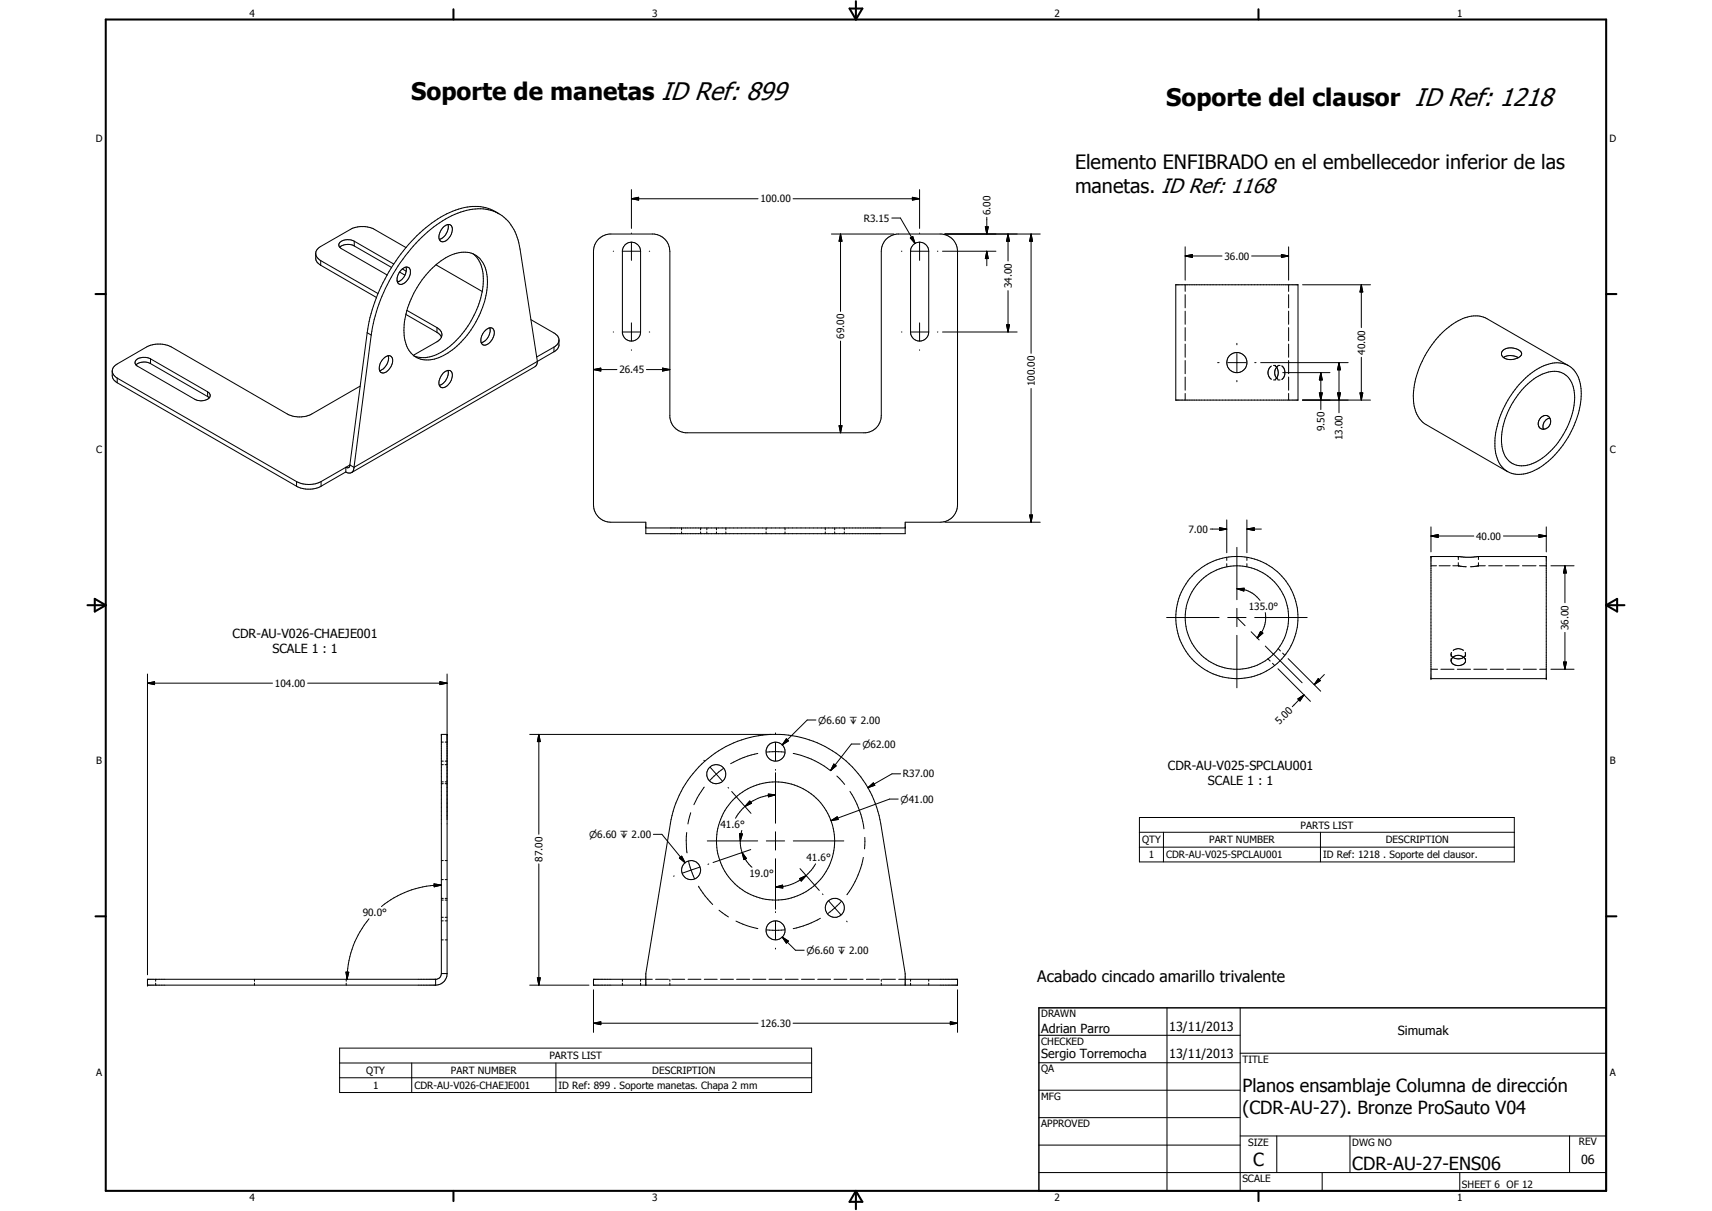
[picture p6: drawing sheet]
<svg xmlns="http://www.w3.org/2000/svg" width="594mm" height="420mm" viewBox="0 0 594 420" stroke-linecap="round" stroke-linejoin="round" font-family="sans-serif">
<defs><g id="words">
<g font-size="8.4">
<text x="142.7" y="34.7">Soporte de manetas ID Ref: 899</text>
<text x="404.7" y="36.8">Soporte del clausor ID Ref: 1218</text>
</g>
<g font-size="6.9">
<text x="373" y="58.6">Elemento ENFIBRADO en el embellecedor inferior de las</text>
<text x="373" y="66.8">manetas. ID Ref: 1168</text>
</g>
<g font-size="6.3">
<text x="431.1" y="379">Planos ensamblaje Columna de dirección</text>
<text x="431.1" y="386.5">(CDR-AU-27). Bronze ProSauto V04</text>
<text x="434.8" y="404.7">C</text>
<text x="469.2" y="406">CDR-AU-27-ENS06</text>
</g>
<text font-size="5.5" x="360" y="340.9">Acabado cincado amarillo trivalente</text>
<g font-size="4.4">
<text x="80.7" y="221.2">CDR-AU-V026-CHAEJE001</text>
<text x="94.5" y="226.4">SCALE 1 : 1</text>
<text x="405.2" y="267">CDR-AU-V025-SPCLAU001</text>
<text x="419.2" y="272.2">SCALE 1 : 1</text>
<text x="361.3" y="358.4">Adrian Parro</text>
<text x="405.7" y="357.7">13/11/2013</text>
<text x="485" y="359.2">Simumak</text>
<text x="361.3" y="367.1">Sergio Torremocha</text>
<text x="405.7" y="367.2">13/11/2013</text>
<text x="548.6" y="403.9">06</text>
</g>
<g font-size="3.5">
<text x="86.6" y="5.8">4</text>
<text x="226.3" y="5.8">3</text>
<text x="365.9" y="5.8">2</text>
<text x="505.6" y="5.8">1</text>
<text x="33.3" y="49.4">D</text>
<text x="558.5" y="49.4">D</text>
<text x="263.9" y="70.2">100.00</text>
<text x="299.7" y="76.9">R3.15</text>
<text x="343.7" y="74.6" transform="rotate(-90 343.7 74.6)">6.00</text>
<text x="424.9" y="90.1">36.00</text>
<text x="351.1" y="100" transform="rotate(-90 351.1 100)">34.00</text>
<text x="293" y="117.6" transform="rotate(-90 293 117.6)">69.00</text>
<text x="473.7" y="123.1" transform="rotate(-90 473.7 123.1)">40.00</text>
<text x="214.9" y="129.5">26.45</text>
<text x="359.1" y="134" transform="rotate(-90 359.1 134)">100.00</text>
<text x="459.6" y="149.7" transform="rotate(-90 459.6 149.7)">9.50</text>
<text x="465.9" y="152.7" transform="rotate(-90 465.9 152.7)">13.00</text>
<text x="33.4" y="157.3">C</text>
<text x="558.6" y="157.3">C</text>
<text x="412.4" y="184.9">7.00</text>
<text x="512.2" y="187.3">40.00</text>
<text x="433.3" y="211.7">135.0°</text>
<text x="544.3" y="218.6" transform="rotate(-90 544.3 218.6)">36.00</text>
<text x="95.4" y="238.3">104.00</text>
<text x="444" y="251.5" transform="rotate(-45 444 251.5)">5.00</text>
<text x="33.4" y="265.2">B</text>
<text x="313.3" y="269.7">R37.00</text>
<text x="558.6" y="265.2">B</text>
<text x="250" y="287.3">41.6°</text>
<text x="451.3" y="287.5">PARTS LIST</text>
<text x="396.3" y="292.7">QTY</text>
<text x="419.6" y="292.6">PART NUMBER</text>
<text x="480.9" y="292.7">DESCRIPTION</text>
<text x="188.3" y="298.9" transform="rotate(-90 188.3 298.9)">87.00</text>
<text x="279.9" y="298.9">41.6°</text>
<text x="398.6" y="297.7">1</text>
<text x="404.6" y="297.8">CDR-AU-V025-SPCLAU001</text>
<text x="459.1" y="297.8">ID Ref: 1218 . Soporte del clausor.</text>
<text x="260" y="304.3">19.0°</text>
<text x="125.8" y="317.9">90.0°</text>
<text x="361.3" y="353">DRAWN</text>
<text x="263.9" y="356.3">126.30</text>
<text x="361.3" y="362.5">CHECKED</text>
<text x="190.7" y="367.5">PARTS LIST</text>
<text x="431.1" y="368.7">TITLE</text>
<text x="33.4" y="373.2">A</text>
<text x="127.1" y="372.7">QTY</text>
<text x="129.4" y="377.8">1</text>
<text x="143.8" y="377.8">CDR-AU-V026-CHAEJE001</text>
<text x="156.5" y="372.6">PART NUMBER</text>
<text x="193.8" y="377.8">ID Ref: 899 . Soporte manetas. Chapa 2 mm</text>
<text x="226.3" y="372.7">DESCRIPTION</text>
<text x="361.3" y="372.1">QA</text>
<text x="558.6" y="373.2">A</text>
<text x="361.3" y="381.6">MFG</text>
<text x="361.3" y="391.1">APPROVED</text>
<text x="433.1" y="397.5">SIZE</text>
<text x="469.2" y="397.5">DWG NO</text>
<text x="547.9" y="397.4">REV</text>
<text x="431.1" y="410.2">SCALE</text>
<text x="507.3" y="412.3">SHEET 6 OF 12</text>
<text x="86.6" y="416.7">4</text>
<text x="226.3" y="416.7">3</text>
<text x="365.9" y="416.7">2</text>
<text x="505.6" y="416.7">1</text>
</g>
<g font-size="3.3">
<text x="284" y="251">n6.60 x 2.00</text>
<text x="299.2" y="259.4">n62.00</text>
<text x="312.5" y="278.5">n41.00</text>
<text x="204.4" y="290.7">n6.60 x 2.00</text>
<text x="279.9" y="331">n6.60 x 2.00</text>
</g>
</g></defs>
<g fill="none" stroke="#000" stroke-width=".35">
<path d="M153.8 78.9a1.73 1.73 0 0 1 3-.2 4.3 4.3 0 0 1-3.5 5.2 2.08 2.08 0 0 1-.7-3.2zM155.4 77.9v1.7l-.8 2-1.2 1.1-1 .4M173.1 74.2a16.1 16.1 0 0 0-16-.9 44.3 44.3 0 0 0-16.2 12.6M219.1 69l2.5-.5v.9zM219.1 65.8v13.4M219.1 69h44M275.2 69h43.9M309.4 75.6h3.1l5 8.9M316.6 68.5l2.5 .5-2.5 .4zM319.1 65.8v13.4M341.9 78.7h1l-.5 2.5zM342.4 75.4v5.8"/>
<path d="M109.6 87.9a3.3 3.3 0 0 0 .7 3.3l1 .8M109.6 87.9a3.1 3.1 0 0 0 1.7 2.5M111.3 90.4v1.6M111.3 92l19.3 11.2M111.3 90.4l19.9 11.5M122.9 85.3l13 7.5M122.9 85.3a4.7 4.7 0 0 0-5 .5M122.9 83.7l13.7 7.9M122.9 83.7a4 4 0 0 0-5.3 1l.2 .9 .7 .7 15.9 9.1M122.9 83.7v1.6M137.8 97.4l.5 .3M138.7 94.4l1.8 1.1"/>
<path d="M139 93.9a1.99 1.99 0 0 1 3.2-.6 4.2 4.2 0 0 1-3.5 5.3 1.82 1.82 0 0 1-.9-2.3zM139.6 93.3l1.4 .8M140.9 85.9l-10.9-6.3a9.2 9.2 0 0 0-8.5 0l-10.2 5.9a3 3 0 0 0-1.7 2.4M140.9 85.9a60.1 60.1 0 0 0-13.5 29.5M140.9 92.7a4.5 4.5 0 0 1-3 5.1M149.3 93.8a17.9 17.9 0 0 1 11.4-6.3 7.9 7.9 0 0 1 8.2 7.7 30 30 0 0 1-7.4 21.9 21.3 21.3 0 0 1-12.2 7.7 7.6 7.6 0 0 1-8.8-6.8 28.8 28.8 0 0 1 7.4-22.7zM151.3 91.9l16 9.2M164.2 88.1a12.3 12.3 0 0 1 3.4 11.4 32.6 32.6 0 0 1-14.7 22.8 10.8 10.8 0 0 1-9.2 1.2M207.7 82.9l1.4-1 2.3-.7h15.6a6.1 6.1 0 0 1 5.4 6v57.6a5.9 5.9 0 0 0 5.4 5.4h62.6a6 6 0 0 0 5.4-6v-57a6 6 0 0 1 5.4-6h15.6a6.1 6.1 0 0 1 5.5 6v88a6 6 0 0 1-6 6h-12.2v4h-90v-4h-12.1a6.1 6.1 0 0 1-6.1-6v-88a6 6 0 0 1 1.8-4.3zM212.8 87.2h.1M215.9 87.2h6.4M219.1 80.9v.1"/>
<path d="M219.1 84v6.3M222.3 87.2v28M222.3 87.2a3.2 3.2 0 0 0-3-3.2 3.2 3.2 0 0 0-3.3 2.7v28.9a3.2 3.2 0 0 0 3.3 2.7 3.2 3.2 0 0 0 3-3.1M225.3 87.2h.2M288.5 81.2h21.7M291.7 81.2l.5 2.5h-1zM291.7 81.2v26.8M312.8 87.2h.2M315.9 82.5l.8-.5 .8 2.5zM315.9 87.2h6.4M316 87.2v28M316 87.2a3.2 3.2 0 0 1 3.1-3.2 3.2 3.2 0 0 1 3.2 3.2"/>
<path d="M319.1 80.9v.1M319.1 84v6.3M322.3 87.2v28M325.3 87.2h.2M327.1 87.2h18.5M327.9 81.2h33.1M342.4 87.2l.5 2.5h-1zM342.4 87.2v5M349.8 81.2l.5 2.5h-1zM349.8 81.2v9.4M357.8 81.2l.5 2.5h-1zM357.8 81.2v41.4"/>
<path d="M408 98.8h42.4v40h-42.4zM411.3 88.8l2.5-.5v1zM411.3 85.6v11.6M411.3 98.8v2.3M411.3 88.8h12.7M434.3 88.8h12.9M444.7 88.3l2.5 .5-2.5 .5zM447.2 85.6v11.6M447.2 98.8v2.3M452 98.8h23.6M472.4 98.8l.5 2.5h-1zM472.4 98.8v14.9"/>
<path d="M127.4 115.4l-6 45.9M127.4 115.4l1.4 .8M128.8 116.2l-6 45.9M128.8 116.2a59.4 59.4 0 0 1 24.8-39.6 20.7 20.7 0 0 1 17.6-3.4 14.3 14.3 0 0 1 8.8 11.1l6.5 41.1M140.8 109.1l10.8 6.2M141.2 107.7l10.4 6M151.6 115.3l1.6 1.6M151.6 113.7a2.6 2.6 0 0 1 1.8 2.4 2.6 2.6 0 0 1-1.8 2.5l-8.2 4.7M151.6 113.7v1.6M168.1 115a1.99 1.99 0 0 1 3.2-.7 4.2 4.2 0 0 1-3.5 5.4 2.62 2.62 0 0 1-.3-4zM170 113.7a4.6 4.6 0 0 1-3 5.2M184.2 110.9l8.5 4.9 .8 .8a4.4 4.4 0 0 1 .4 3.7l-.6 .9-1.1 .8"/>
<path d="M194 118.3l-.7 1.3-1.1 .8M212.8 115.2h.1M215.9 115.2h6.4M219.1 112v6.4M225.3 115.2h.2M291.7 118.3v31.9M312.8 115.2h.2M315.9 115.2h6.4M316 115.2a3.2 3.2 0 0 0 3.1 3.1 3.2 3.2 0 0 0 3.2-3.1M319.1 112v6.4M325.3 115.2h.2M327.1 115.2h25.9"/>
<path d="M349.3 112.7h1l-.5 2.5zM349.8 100.8v14.4M411.3 102.2v4.6M411.3 107.9v4.6M411.3 113.7v4.5M411.3 119.4v4.6M429.2 119.1v.5M447.2 102.2v4.6M447.2 107.9v4.6M447.2 113.7v4.5M447.2 119.4v4.6M38.9 128.7v1.6a3 3 0 0 0 1.8 2.5"/>
<path d="M38.9 128.7a3.1 3.1 0 0 0 1.8 2.5M38.9 128.7a3 3 0 0 1 1.8-2.4l10.2-5.9a9.6 9.6 0 0 1 8.5 0l40.3 23.2a9.3 9.3 0 0 0 8.5 0l16.8-9.7M40.7 131.2v1.6M40.7 132.8l62.2 35.9M40.7 131.2l62.2 35.9M52.2 126.2l19.8 11.4M52.2 126.2a4.6 4.6 0 0 0-5 .4M52.2 124.5a4.2 4.2 0 0 0-5.3 1v.7l.6 .7 20.4 11.8a4.5 4.5 0 0 0 4.7-.7M52.2 124.5l19.8 11.4M52.2 124.5v1.7M72 137.6l.6 .4M72 135.9a1.35 1.35 0 0 1 .6 2.1"/>
<path d="M72 135.9v1.7M133.1 124.4a1.77 1.77 0 0 1 2.9-.4 4.2 4.2 0 0 1-3.5 5.4 1.91 1.91 0 0 1-.7-2.8zM134.7 123.4a4.6 4.6 0 0 1-3 5.2M153.8 129.5a1.78 1.78 0 0 1 3-.2 4.3 4.3 0 0 1-3.5 5.2 2.08 2.08 0 0 1-.7-3.2zM155.4 128.5v1.8l-.8 1.9-1.2 1.1-1 .4M186.5 125.4l-.3 1.3-.5 .5-63.7 36.8M186.5 125.4l-63.7 36.7M192.2 120.4v1.6M192.2 122l-5.7 3.4M192.2 120.4l-6 3.5M205.9 128.2l2.6-.5v1zM205.9 128.2h8.2"/>
<path d="M219.1 121.4v.1M224.3 128.2h8.1M229.9 127.7l2.5 .5-2.5 .5zM319.1 121.4v.1M357.8 134.8v46.4M411.3 125.1v4.6M411.3 130.8v4.6M411.3 136.5v2.3M422.5 125.8h.5M426 125.8h6.4M429.2 122.6v6.4M429.2 132v.5"/>
<path d="M435.4 125.8h.5M437.5 125.8h30.3M441.2 127a2.82 2.82 0 0 0 0 4.6M441.9 126.8h.8M441.9 131.8h.8M442.5 127a3 3 0 0 1 0 4.7M443.4 126.8h.8M443.4 131.8h.8M443.5 127a2.89 2.89 0 0 0 0 4.6M444.8 127a3.1 3.1 0 0 1 0 4.7M445.1 129.3h16.4M447.2 125.1v4.6"/>
<path d="M447.2 130.8v4.6M447.2 136.5v2.3M452 138.8h23.6M457.8 136.3h1l-.5 2.5zM458.3 129.3l.5 2.5h-1zM458.3 129.3v12.8M464.1 136.3h1.1l-.6 2.5zM464.6 125.8l.6 2.5h-1.1zM464.6 125.8v17.4M471.9 136.3h1l-.5 2.5zM472.4 124v14.8M521.5 121.7a4.6 4.6 0 0 1 6.5 .9 3.2 3.2 0 0 1-3.5 2.2 2.61 2.61 0 0 1-3.4-2.5z"/>
<path d="M521.7 124.1l.3-.2a5.2 5.2 0 0 1 4.9 .2M527.9 132.6a17.5 17.5 0 0 1 13.1-6.7 8.3 8.3 0 0 1 7.5 8 30.8 30.8 0 0 1-7.5 22.3 19.9 19.9 0 0 1-13.8 8.4 8.1 8.1 0 0 1-8.2-7.2 29.8 29.8 0 0 1 6.1-21.4zM529.4 133.9a13.7 13.7 0 0 1 11.3-5 7.8 7.8 0 0 1 5.7 8.2 27.5 27.5 0 0 1-14.2 23.6 7.2 7.2 0 0 1-11-5.7 26.3 26.3 0 0 1 8.2-21.1zM544.3 126.9l-28.3-16.3a10.8 10.8 0 0 0-10.8 1.2 32.6 32.6 0 0 0-14.7 27.4 9.9 9.9 0 0 0 4.4 8.1l28.2 16.3M291.2 147.7h1l-.5 2.5zM534.6 144.9a2.01 2.01 0 0 1 2.8-.4 2.01 2.01 0 0 1 .4 2.9 2.09 2.09 0 0 1-1.8 1.6 2.09 2.09 0 0 1-2.1-1.3l-.1-1zM537.8 145.1a2.72 2.72 0 0 0-2.2 2l-.2 1.3 .2 .5M102.9 168.7a9.3 9.3 0 0 0 8.5 0M102.9 167.1a9.6 9.6 0 0 0 8.5 0M102.9 167.1v1.6M111.4 167.1v1.6M120 163.7l-8.6 5"/>
<path d="M121.4 161.3a.86 .86 0 0 1-.4 .9 .86 .86 0 0 1-1-.1v1.6M121.4 161.3l-10 5.8M121.4 161.3l1.4 .8M122.8 162.1a1.73 1.73 0 0 1-.8 1.9 1.73 1.73 0 0 1-2-.3M357.3 178.7h1l-.5 2.5zM224.1 183.2h90M236.5 183.2v.7M236.5 184.5v.7M243.1 183.2v.7M243.1 184.5v.7M245.3 183.2v.7M245.3 184.5v.7"/>
<path d="M248.6 183.2v.7M248.6 184.5v.7M251.9 183.2v.7M251.9 184.5v.7M265.8 183.2v.7M265.8 184.5v.7M272.4 183.2v.7M272.4 184.5v.7M286.4 183.2v.7M286.4 184.5v.7M289.6 183.2v.7M289.6 184.5v.7"/>
<path d="M293 183.2v.7M293 184.5v.7M327.9 181.2h33.1M419.9 183.6h5.8M423.2 183.1l2.5 .5-2.5 .5zM425.7 180.4v11.4M425.7 193.3v1.1M425.7 195.6v1M429.2 189.9v18.2M432.7 183.6l2.5-.5v1zM432.7 180.4v11.4M432.7 193.3v1.1"/>
<path d="M432.7 195.6v1M432.7 183.6h5M496.6 186l2.5-.5v1zM496.6 193.1h9.7l2.2 .2 4.3-.2h23.8v42.4h-40zM496.6 196.3h1.9M496.6 182.8v8.7M496.6 186h14.8M499.4 196.3h3.8M504.1 196.3l4.7 .3M506 193.1v1M506 195.2v1.1M513 193.1v1"/>
<path d="M513 195.2v1.1M515.4 196.3l-5.2 .3M516.6 196.3h4.7M521.7 186h14.9M522.4 196.3h4.7M528.3 196.3h4.7M534 185.5l2.6 .5-2.6 .5zM534.2 196.3h2.4M536.6 182.8v8.7M538.2 196.3h8M543 196.3l.6 2.5h-1.1zM543 196.3v12.8"/>
<path d="M404.8 214.2h18.2M426 214.2h6.4M429.2 204.3l2.5-.2-.1 1zM429.2 211.1v6.3M429.2 204.3a9.7 9.7 0 0 1 6.5 2.4l1.6 1.6M429.3 214.4l2.7 2.7M434.2 219.2l2.8 2.8M435.4 214.2h18.2M437.4 219.1l.8 .6-1.9 1.7zM439.1 212.6a9.9 9.9 0 0 1-1.3 6.8l-1.5 2M543 219.4v12.8M51.2 237l2.4-.5v1z"/>
<path d="M51.2 233.8v104.4M51.2 237h43.4M106.8 237h48.3M152.6 236.5l2.5 .5-2.5 .5zM155.1 233.8v104M429.2 220.4v18.2M439.1 224.2l12.8 12.7M440 228.6l.8 .8M441.6 230.1l.7 .8M443.5 232l11.2 11.3M443.6 225l.7 .8M445.1 226.6l.7 .8"/>
<path d="M447 228.5l11.3 11.3M457.4 235.5l.8 .6-2.2 1.4zM459.6 234l-3.6 3.5M496.6 232.2h2.2M500 232.2h4.6M503.5 228.5v.9a2.99 2.99 0 0 0 4.6 .8l.4-.6v-1.1M503.5 227.2l.6 .8M503.7 226.4l-.2 1.3M504.1 228.1l-.6 1M504.1 228.1a2.71 2.71 0 0 1 4.4 1M504.3 225.7a2.81 2.81 0 0 1 3.5 0M505.7 232.2h4.6"/>
<path d="M508.4 226.4l.1 .5M508.5 226.9a2.78 2.78 0 0 1-4.4 1.1M508.5 226.9v.8M511.4 232.2h4.6M517.1 232.2h4.6M522.9 232.2h4.5M528.6 232.2h4.5M534.3 232.2h2.3M538.2 232.2h8M542.5 229.7h1.1l-.6 2.5zM153.2 257.5h.6M154.5 257.5h.6"/>
<path d="M155.1 254.8h-1.9v83M183.8 254.8h83.7M187 254.8l.5 2.5h-1zM187 254.8v34.6M269.1 254.3v.3M269.1 257.6v6.3M272.9 256.3l.7 .7-2.2 1.4zM283.1 249.8h-3l-8.7 8.6M298.4 258.1h-3l-7.2 9.3M450.4 242.5l2.1-1.4-1.4 2.1zM452.5 241.1l-4.1 4.1M153.2 265.3h.6"/>
<path d="M153.2 271.9h.6M153.2 264.1h.6M153.2 271.3h.6M154.5 265.3h.6M154.5 271.9h.6M154.5 264.1h.6M154.5 271.3h.6M244.3 263.8l.1 .1M244.4 273.1l-2.4 3.7-1.2 2.4M246.5 266.2l2.1 2.4M248.6 268.6l2 2.4M248.6 268.6l-2.3 2.2"/>
<path d="M251 266.6l-2.4 2M252.6 273.2l.3 .2M253.9 274.6l6.7 7.6M258.5 279.8l-2.3 2.6-1 1.5M260.2 277.9l.6 .8-2.3 1.1zM263 261.4a32 32 0 0 0-9.5 3.6M266 260.9h6.3M266.6 275.5l2.5 .3-2.4 .7zM269.1 267v.3M269.1 268.1v17.5M269.1 275.8a15.9 15.9 0 0 0-10.6 4M275.2 261.4a29.8 29.8 0 0 1 12.9 5.9"/>
<path d="M289.3 265.1l.8 .6-1.9 1.7zM290.4 269.2l2.7 3M294.9 274.6a31 31 0 0 1 4.9 13M301.2 273.3l1.9-1.7 .5 .9zM301.2 273.3a37 37 0 0 0-38.8-17.9 37 37 0 0 0-29.8 30.4l-8.5 52v4M301.2 273.3a37.9 37.9 0 0 1 4.4 12.5l8.5 52v4M311.7 277.2h-3l-20.3 7.5M312.5 268.5h-3l-8.3 4.8M153.2 298.6h.6M154.5 298.6h.6M187 299.7v42.1M226.7 289.5h3l8 9.8"/>
<path d="M235.7 297.7l.9-.6 1.1 2.2zM238.3 288.8l-.2 2.7 .3 4.4M238.9 298.8l.9 3.1M239.7 282l-1 3.9M245.4 291.8h17.5M245.9 299.8l-.2 .1M256.6 289.2l1 .1-.7 2.5zM256.9 291.8l.2 2.4 .4 1.6M257.4 288.1l-.5 3.7M257.5 295.8l1.5 2.1-.9 .3zM257.5 295.8l1.5 2.9 1.9 2.2M260.5 294.8l-13.1 4.5"/>
<path d="M265.9 291.8h6.4M269.1 288.6v6.3M269.1 297.9v17.6M275.3 291.8h17.5M283 299.7l-1.4 2.2-1.9 1.9M288.4 284.7l2.1-1.3 .4 .9zM299.6 297.5a31.2 31.2 0 0 1-5.7 12.9M300.1 290.5l-.1 4M395.4 283.6h130.1v15.4h-130.1zM395.4 288.8h130.1M395.4 293.9h130.1M403.7 288.8v10.2"/>
<path d="M458.2 288.8v10.2M128.1 318.8a32.7 32.7 0 0 0-7.7 21M150.6 306.7l2.6 .4-2.5 .6zM153.2 311.7h.6M153.2 318.3h.6M153.2 305.2h.6M153.2 319.5h.6M153.2 312.3h.6M153.2 307.1a32.6 32.6 0 0 0-20.8 7.4M154.5 311.7h.6M154.5 318.3h.6M154.5 305.2h.6"/>
<path d="M154.5 319.5h.6M154.5 312.3h.6M234 303.9l-.3 .1M239.8 301.9l-3 1M239.8 301.9l1.2 2.9M242.4 307.5l2.3 3.4 2.6 2.9M242.8 300.9l-3 1M249.5 315.8l3.3 2.3M255.4 319.6l3.6 1.5 4 1.1M269.1 307.8l2.5-.7v1zM269.1 316.3v.3M269.1 319.6v6.4"/>
<path d="M277.4 304.8l2.3-1-1.7 1.9zM277.6 301.4l6.7 7.5M279.7 303.8a15.8 15.8 0 0 1-10.6 4M284.7 318.6a32 32 0 0 1-9.5 3.6M285.4 310.1l.2 .3M287.6 312.6l2.1 2.4M289.7 315l2.1 2.4M289.7 315l-2.5 2M291.9 312.8l-2.2 2.2M293.8 319.6l.2 .2M54 339.8v.6M88.3 339.8v.6"/>
<path d="M120.1 337.3h.9l-.6 2.5zM120.1 339.8v.6M151.2 339.8v2M153.2 337.8a1.98 1.98 0 0 1-1.7 2h-100.3v2h100M153.2 337.8h1.9M153.2 326.1h.6M154.5 326.1h.6M155.1 337.8a4 4 0 0 1-3.9 4M186.5 339.3h1l-.5 2.5zM216 339.8v.6M222.3 339.8v.6M226.3 339.8h-20.4v2h126.4v-2h-20.4"/>
<path d="M227.5 339.8h4.5M232.4 339.8v.6M233.1 339.8h4.5M238.8 339.8h4.4M244.4 339.8h4.5M250 339.8h4.5M255.6 339.8h4.5M261.2 339.8h4.6M266 322.6h6.3M266.9 339.8h4.4M269.1 329v.3M271.4 325.1l2.2 1.4-.7 .7z"/>
<path d="M271.4 325.1l4.6 4.6h3.1M272.5 339.8h4.5M278.1 339.8h4.5M283.8 339.8h4.4M289.4 339.8h4.5M295 339.8h4.5M300.6 339.8h4.5M305.8 339.8v.6M306.2 339.8h4.5M316 339.8v.6M322.3 339.8v.6M54 341.1v.7"/>
<path d="M88.3 341.1v.7M120.1 341.1v.7M183.8 341.8h20.6M205.9 355l2.6-.5v1zM205.9 343.4v14.8M205.9 355h57.2M216 341.1v.7M222.3 341.1v.7M232.4 341.1v.7M275.2 355h57.1M305.8 341.1v.7M316 341.1v.7"/>
<path d="M322.3 341.1v.7M329.8 354.5l2.5 .5-2.5 .5zM332.3 343.4v14.8M360.5 359.2h69.9M405 349.7v63.5M430.4 349.7v63.5M117.8 363.6h163.8v15.5h-163.8zM117.8 368.8h163.8M117.8 373.9h163.8M142.9 368.8v10.3M192.9 368.8v10.3M360.5 368.7h69.9"/>
<path d="M360.5 378.2h69.9M430.4 365.4h127M360.5 387.8h69.9M360.5 397.3h69.9M430.4 394.1h127M443.1 394.1v12.7M468.5 394.1v12.7M544.7 394.1v12.7M360.5 406.8h196.9M458.8 406.8v6.4M506.6 406.8v6.4"/>
<circle cx="429.2" cy="125.8" r="3.5"/>
<circle cx="429.2" cy="214.3" r="21.2"/>
<circle cx="429.2" cy="214.3" r="18"/>
<circle cx="248.6" cy="268.6" r="3.3"/>
<circle cx="269.1" cy="260.8" r="3.3"/>
<circle cx="269.1" cy="291.8" r="20.5"/>
<circle cx="239.8" cy="301.9" r="3.3"/>
<circle cx="289.7" cy="315" r="3.3"/>
<circle cx="269.1" cy="322.8" r="3.3"/>
</g>
<g fill="#000">
<circle cx="496.6" cy="193.1" r=".18"/>
<circle cx="506" cy="193.1" r=".18"/>
<circle cx="513" cy="193.1" r=".18"/>
<circle cx="536.6" cy="193.1" r=".18"/>
<circle cx="496.6" cy="235.5" r=".18"/>
<circle cx="536.6" cy="235.5" r=".18"/>
<circle cx="153.2" cy="254.8" r=".18"/>
<circle cx="155.1" cy="254.8" r=".18"/>
<circle cx="51.2" cy="339.8" r=".18"/>
<circle cx="51.2" cy="341.8" r=".18"/>
</g>
<g fill="none" stroke="#000" stroke-width=".71">
<path d="M36.7 6.8h520.7v406.4h-520.7zM157.3 3.2v3.6M294.8 3h4.4l-2.2 3.8zM297 .4v6.4M436.7 3.2v3.6M33.1 102h3.6M557.4 102h3.5M30.3 210h6.4M32.9 207.8l3.8 2.2-3.8 2.2zM557.4 210h6.3M557.4 210l3.8-2.2v4.4zM33.1 317.9h3.6"/>
<path d="M557.4 317.9h3.5M157.3 413.2v3.5M297 413.2v6.3M297 413.2l2.2 3.8h-4.4zM436.7 413.2v3.5"/>
</g>
<path d="M360.5 349.7h196.9v63.5h-196.9z" fill="none" stroke="#000" stroke-width=".51"/>
<g fill="#000">
<path d="M219.1 69l2.5-.5v.9zM316.6 68.5l2.5 .5-2.5 .4zM341.9 78.7h1l-.5 2.5zM291.7 81.2l.5 2.5h-1zM315.9 82.5l.8-.5 .8 2.5zM342.4 87.2l.5 2.5h-1zM349.8 81.2l.5 2.5h-1zM357.8 81.2l.5 2.5h-1zM411.3 88.8l2.5-.5v1zM444.7 88.3l2.5 .5-2.5 .5zM349.3 112.7h1l-.5 2.5zM472.4 98.8l.5 2.5h-1z"/>
<path d="M205.9 128.2l2.6-.5v1zM229.9 127.7l2.5 .5-2.5 .5zM457.8 136.3h1l-.5 2.5zM458.3 129.3l.5 2.5h-1zM464.1 136.3h1.1l-.6 2.5zM464.6 125.8l.6 2.5h-1.1zM471.9 136.3h1l-.5 2.5zM291.2 147.7h1l-.5 2.5zM357.3 178.7h1l-.5 2.5zM423.2 183.1l2.5 .5-2.5 .5zM432.7 183.6l2.5-.5v1zM496.6 186l2.5-.5v1z"/>
<path d="M534 185.5l2.6 .5-2.6 .5zM543 196.3l.6 2.5h-1.1zM429.2 204.3l2.5-.2-.1 1zM437.4 219.1l.8 .6-1.9 1.7zM51.2 237l2.4-.5v1zM152.6 236.5l2.5 .5-2.5 .5zM457.4 235.5l.8 .6-2.2 1.4zM542.5 229.7h1.1l-.6 2.5zM187 254.8l.5 2.5h-1zM272.9 256.3l.7 .7-2.2 1.4zM450.4 242.5l2.1-1.4-1.4 2.1zM260.2 277.9l.6 .8-2.3 1.1z"/>
<path d="M266.6 275.5l2.5 .3-2.4 .7zM289.3 265.1l.8 .6-1.9 1.7zM301.2 273.3l1.9-1.7 .5 .9zM235.7 297.7l.9-.6 1.1 2.2zM256.6 289.2l1 .1-.7 2.5zM257.5 295.8l1.5 2.1-.9 .3zM288.4 284.7l2.1-1.3 .4 .9zM150.6 306.7l2.6 .4-2.5 .6zM269.1 307.8l2.5-.7v1zM277.4 304.8l2.3-1-1.7 1.9zM120.1 337.3h.9l-.6 2.5zM186.5 339.3h1l-.5 2.5z"/>
<path d="M271.4 325.1l2.2 1.4-.7 .7zM205.9 355l2.6-.5v1zM329.8 354.5l2.5 .5-2.5 .5z"/>
</g>
<use href="#words"/>
</svg>
